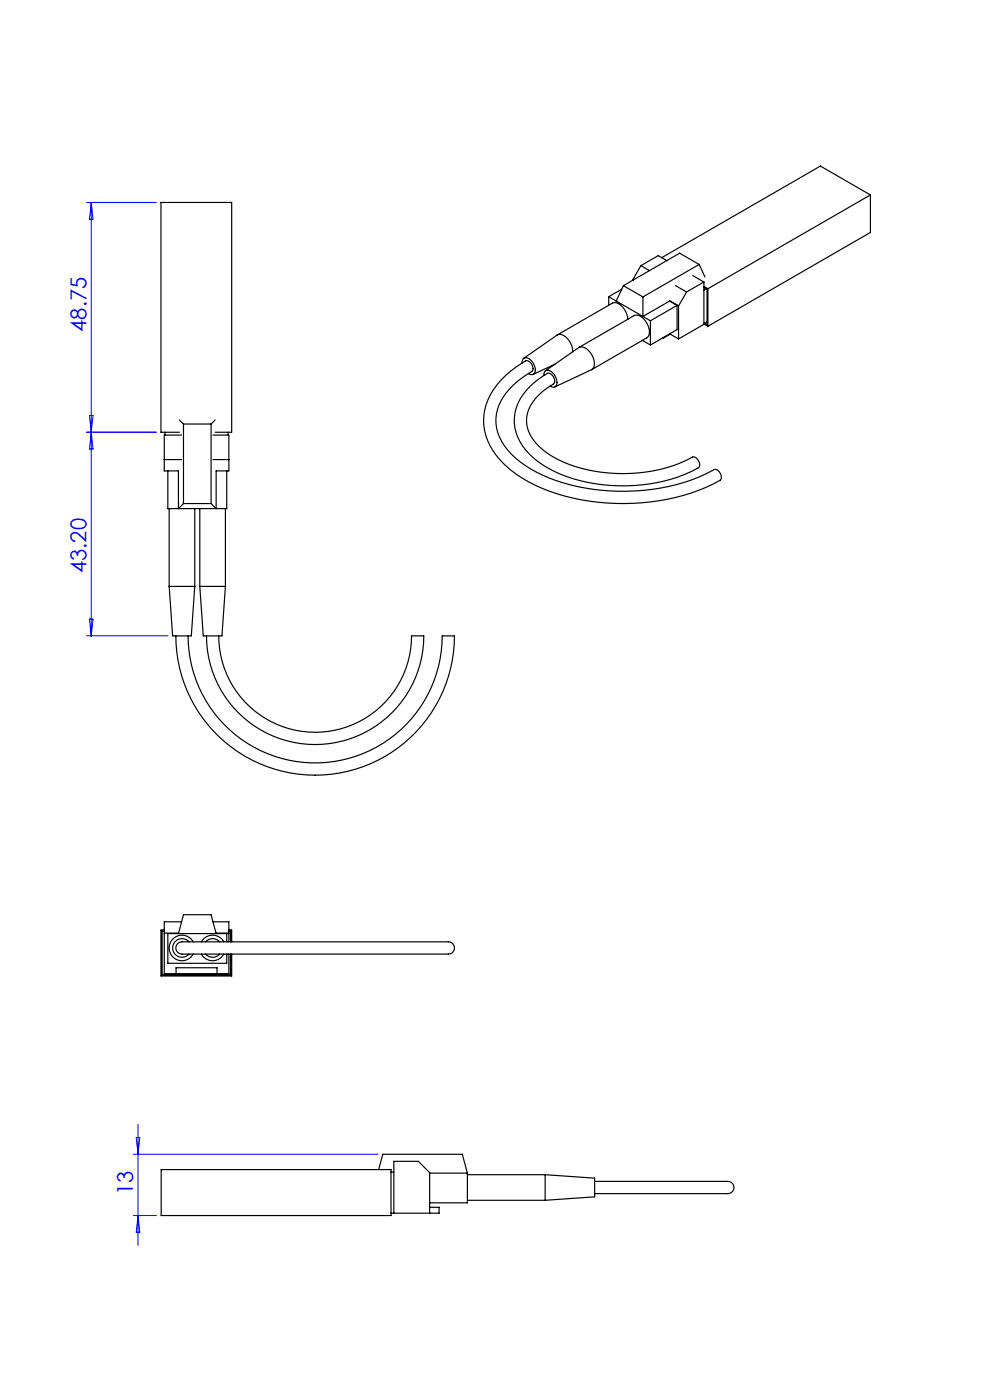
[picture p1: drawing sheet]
<svg xmlns="http://www.w3.org/2000/svg" width="210mm" height="297mm" viewBox="0 0 210 297" stroke-linecap="round" stroke-linejoin="round" font-family="sans-serif">
<defs><g id="words">
<g font-size="4.7" fill="#00f">
<text x="18.3" y="70.4" transform="rotate(-90 18.3 70.4)">48.75</text>
<text x="18.3" y="121.6" transform="rotate(-90 18.3 121.6)">43.20</text>
<text x="28.3" y="253.5" transform="rotate(-90 28.3 253.5)">13</text>
</g>
</g></defs>
<path d="M18.4 42.9h14.7M19.4 42.9v92M19.4 42.9l.3 3.6h-.7zM18.4 91.7h14.7M19 88.1l.7 7.2h-.7l.7-7.2zM18.4 134.9h17.2M19 131.3h.7l-.3 3.6zM29.3 238.5v25.7M28.3 257.9h4.9M28.3 244.9h51.9M28.9 241.3h.8l-.4 3.6zM29.3 257.9l.4 3.5h-.8z" fill="none" stroke="#00f" stroke-width=".21"/>
<g fill="none" stroke="#000" stroke-width=".25">
<path d="M134.3 59.3l.1 .1M134.3 59.3v.1M135.9 56.4l-1.6 2.9M135.9 56.4l1.9 1M141.4 55.3l-1.8-1.1-3.7 2.2M146.9 58.5l2.4 1.3M148.3 56.1l-11.9 6.9M148.3 56.1l1.2 2.7M148.3 56.1l-4.1-2.4-12 6.9M149.3 59.8l-3.7 2.1M149.3 59.8v9l-5.4 3.1M184.6 41.4l-34.4 19.9"/>
<path d="M184.6 41.4v7.9l-34.4 19.9M184.6 41.4l-10.6-6.2-33.6 19.5M110.8 77a.95 .95 0 0 1 .5-1.1 .95 .95 0 0 1 1.2 .4 2.21 2.21 0 0 1 .6 3.1l-.6 .1-.4-.2M115.4 79.7a.95 .95 0 0 1 .5-1.2 .95 .95 0 0 1 1.2 .5 2.22 2.22 0 0 1 .6 3.1h-.6l-.4-.2M115.7 78.7l7.1-5a1.83 1.83 0 0 1 2.2 .8 3 3 0 0 1 .7 3.8l-8 3.8M117.7 77.3l-4.6 2.1M121.5 74.6a3.8 3.8 0 0 0-2.8-3.7l-.5 .2-7.1 4.9M122.8 73.7l11.7-6.7a1.87 1.87 0 0 1 2.2 .8 3 3 0 0 1 .6 3.8l-11.8 6.8M129.1 62.9l8.9 5.2M129.1 62.9v1.9M131.9 61.4l-2.8 1.5M132.2 60.6l-1.5 3.3"/>
<path d="M132.2 60.6l4.2 2.4M133.2 67.7a3.8 3.8 0 0 0-2.8-3.5l-.5 .1-11.7 6.7M136.3 72.2l1.7 1M136.4 63v4.1l5.6-3.2 1.6 .9M138 68.1v5.1M140.7 71.6l.1 .1M140.8 71.6v.1M142 63.8l1.9 1.1M142.2 70.9l1.7 1M142.2 70.9l-1.4 .8M142.2 70.8v.1M143.3 60.6l2.3 1.3"/>
<path d="M143.6 64.8l-5.6 3.3M143.6 64.8v5.1l-5.6 3.3M143.9 64.9v7M145.6 61.9l-1.7 3M149.3 61l.7 .4v7.5l-.5-.3M149.3 60.8l.9 .5M149.3 68.7l.9 .5M149.8 61.3l-.5 .3M150 68.3l-.7 .4M150.2 61.3v7.9M34.8 97.5h3.7M35 91.7v.6"/>
<path d="M35.6 99.9v8h12.5v-8M38.1 91.7h-4v-48.8h15v48.8h-3.5M38.1 89.1l.8 .9M38.5 92.3h-3.7v7.6h3.1l-.1 8 1.1-1.1M38.9 90v16.8M38.9 90h5.9M44.8 90v16.8M45.2 92.3h3.3v7.6h-2.7M45.2 97.5h3.3M45.6 89.1l-.8 .9M45.8 99.9v8l-1-1.1M48.4 91.7v.6"/>
<path d="M106.3 80.6a18.8 18.8 0 0 1 5.5-4.1 1.6 1.6 0 0 1 1 2.3 14.9 14.9 0 0 0-7.3 8.2 9.5 9.5 0 0 0 2.9 9.3 29.4 29.4 0 0 0 16.1 7.3 43 43 0 0 0 26.3-3.6l.7-.4a1.5 1.5 0 0 1 1.3 2.3 45.3 45.3 0 0 1-31.3 3.8 28.4 28.4 0 0 1-16.1-8.9 11.7 11.7 0 0 1 .9-16.2zM112.4 82l2-1.7 1.7-1.1a1.49 1.49 0 0 1 1.3 2.3 10.3 10.3 0 0 0-5.7 7 7.8 7.8 0 0 0 3.6 7 27.5 27.5 0 0 0 17 5 30.1 30.1 0 0 0 14.7-3.6 1.57 1.57 0 0 1 1.2 2.3 35.4 35.4 0 0 1-31.8 .2 13.1 13.1 0 0 1-7.2-8.7 9.7 9.7 0 0 1 3.2-8.7zM35.9 107.9v16.5M38.9 106.8h5.9M41.3 107.9v16.5M42.4 107.9v16.5M47.8 107.9v16.5M35.9 124.4h5.4M35.9 124.4l.7 10.5h4l.7-10.5M37.3 134.9a29.5 29.5 0 0 0 29.5 29.5 29.5 29.5 0 0 0 29.6-29.5h-2.6a27 27 0 0 1-26.9 26.9 27 27 0 0 1-27-26.9M42.4 124.4h5.4M42.4 124.4l.7 10.5h4l.7-10.5"/>
<path d="M43.8 134.9a23 23 0 0 0 23 23 23 23 0 0 0 23.1-23h-2.6a20.5 20.5 0 0 1-20.4 20.4 20.5 20.5 0 0 1-20.5-20.4M34.8 198h3.1M34.8 197.6h-.4v9.2h14.5v-4.4M34.8 197.3h-.7v9.8h15v-4.7M37.8 198.1l1.1-4h5.9l1 4M38.5 195.6h-3.7v11h13.7v-4.2M40.1 199.8a1.98 1.98 0 0 0-2.9-.1 1.98 1.98 0 0 0 0 2.8 1.98 1.98 0 0 0 2.9-.1M41 199.8a2.72 2.72 0 0 0-4.1-.8 2.72 2.72 0 0 0 0 4.2 2.72 2.72 0 0 0 4.1-.8M42.7 199.8a2.72 2.72 0 0 1 4.8 0M43.6 199.8a1.98 1.98 0 0 1 3 0M45.2 195.6h3.3v4.2M45.8 198h2.7"/>
<path d="M48.1 199.8v-1.7h-12.5v6.3h12.5v-2M48.5 197.6h.4v2.2M48.5 197.3h.6v2.5M37.3 206.6v-1.3h8.7v1.3M37.6 200.3a3.3 3.3 0 0 1 2.7-.5h54a1.46 1.46 0 0 1 1.7 .4 1.46 1.46 0 0 1 .1 1.7 3.3 3.3 0 0 1-2.7 .5h-54a1.46 1.46 0 0 1-1.7-.4 1.46 1.46 0 0 1-.1-1.7zM42.7 202.4a2.72 2.72 0 0 0 4.8 0M43.6 202.4a1.98 1.98 0 0 0 3 0M34.2 248.1h48.7v9.8h-48.7zM80.3 248.1l.9-3.2h16.9l1 4M82.9 248.7h.6M83.5 257.4v-11h5.2l2.4 2.4v8.6M91.1 248.9h8"/>
<path d="M91.1 256.1h2v1.3h-10.2M99.1 254.6h16.5M99.1 249.2h16.5M99.1 248.9v6.3h-8M115.6 249.2v5.4M115.6 249.2l10.5 .7v4l-10.5 .7M126.1 250.6h27.1a2.37 2.37 0 0 1 2.4 .8 1.37 1.37 0 0 1-.3 1.4 1.37 1.37 0 0 1-1.3 .4h-27.9"/>
</g>
<use href="#words"/>
</svg>
